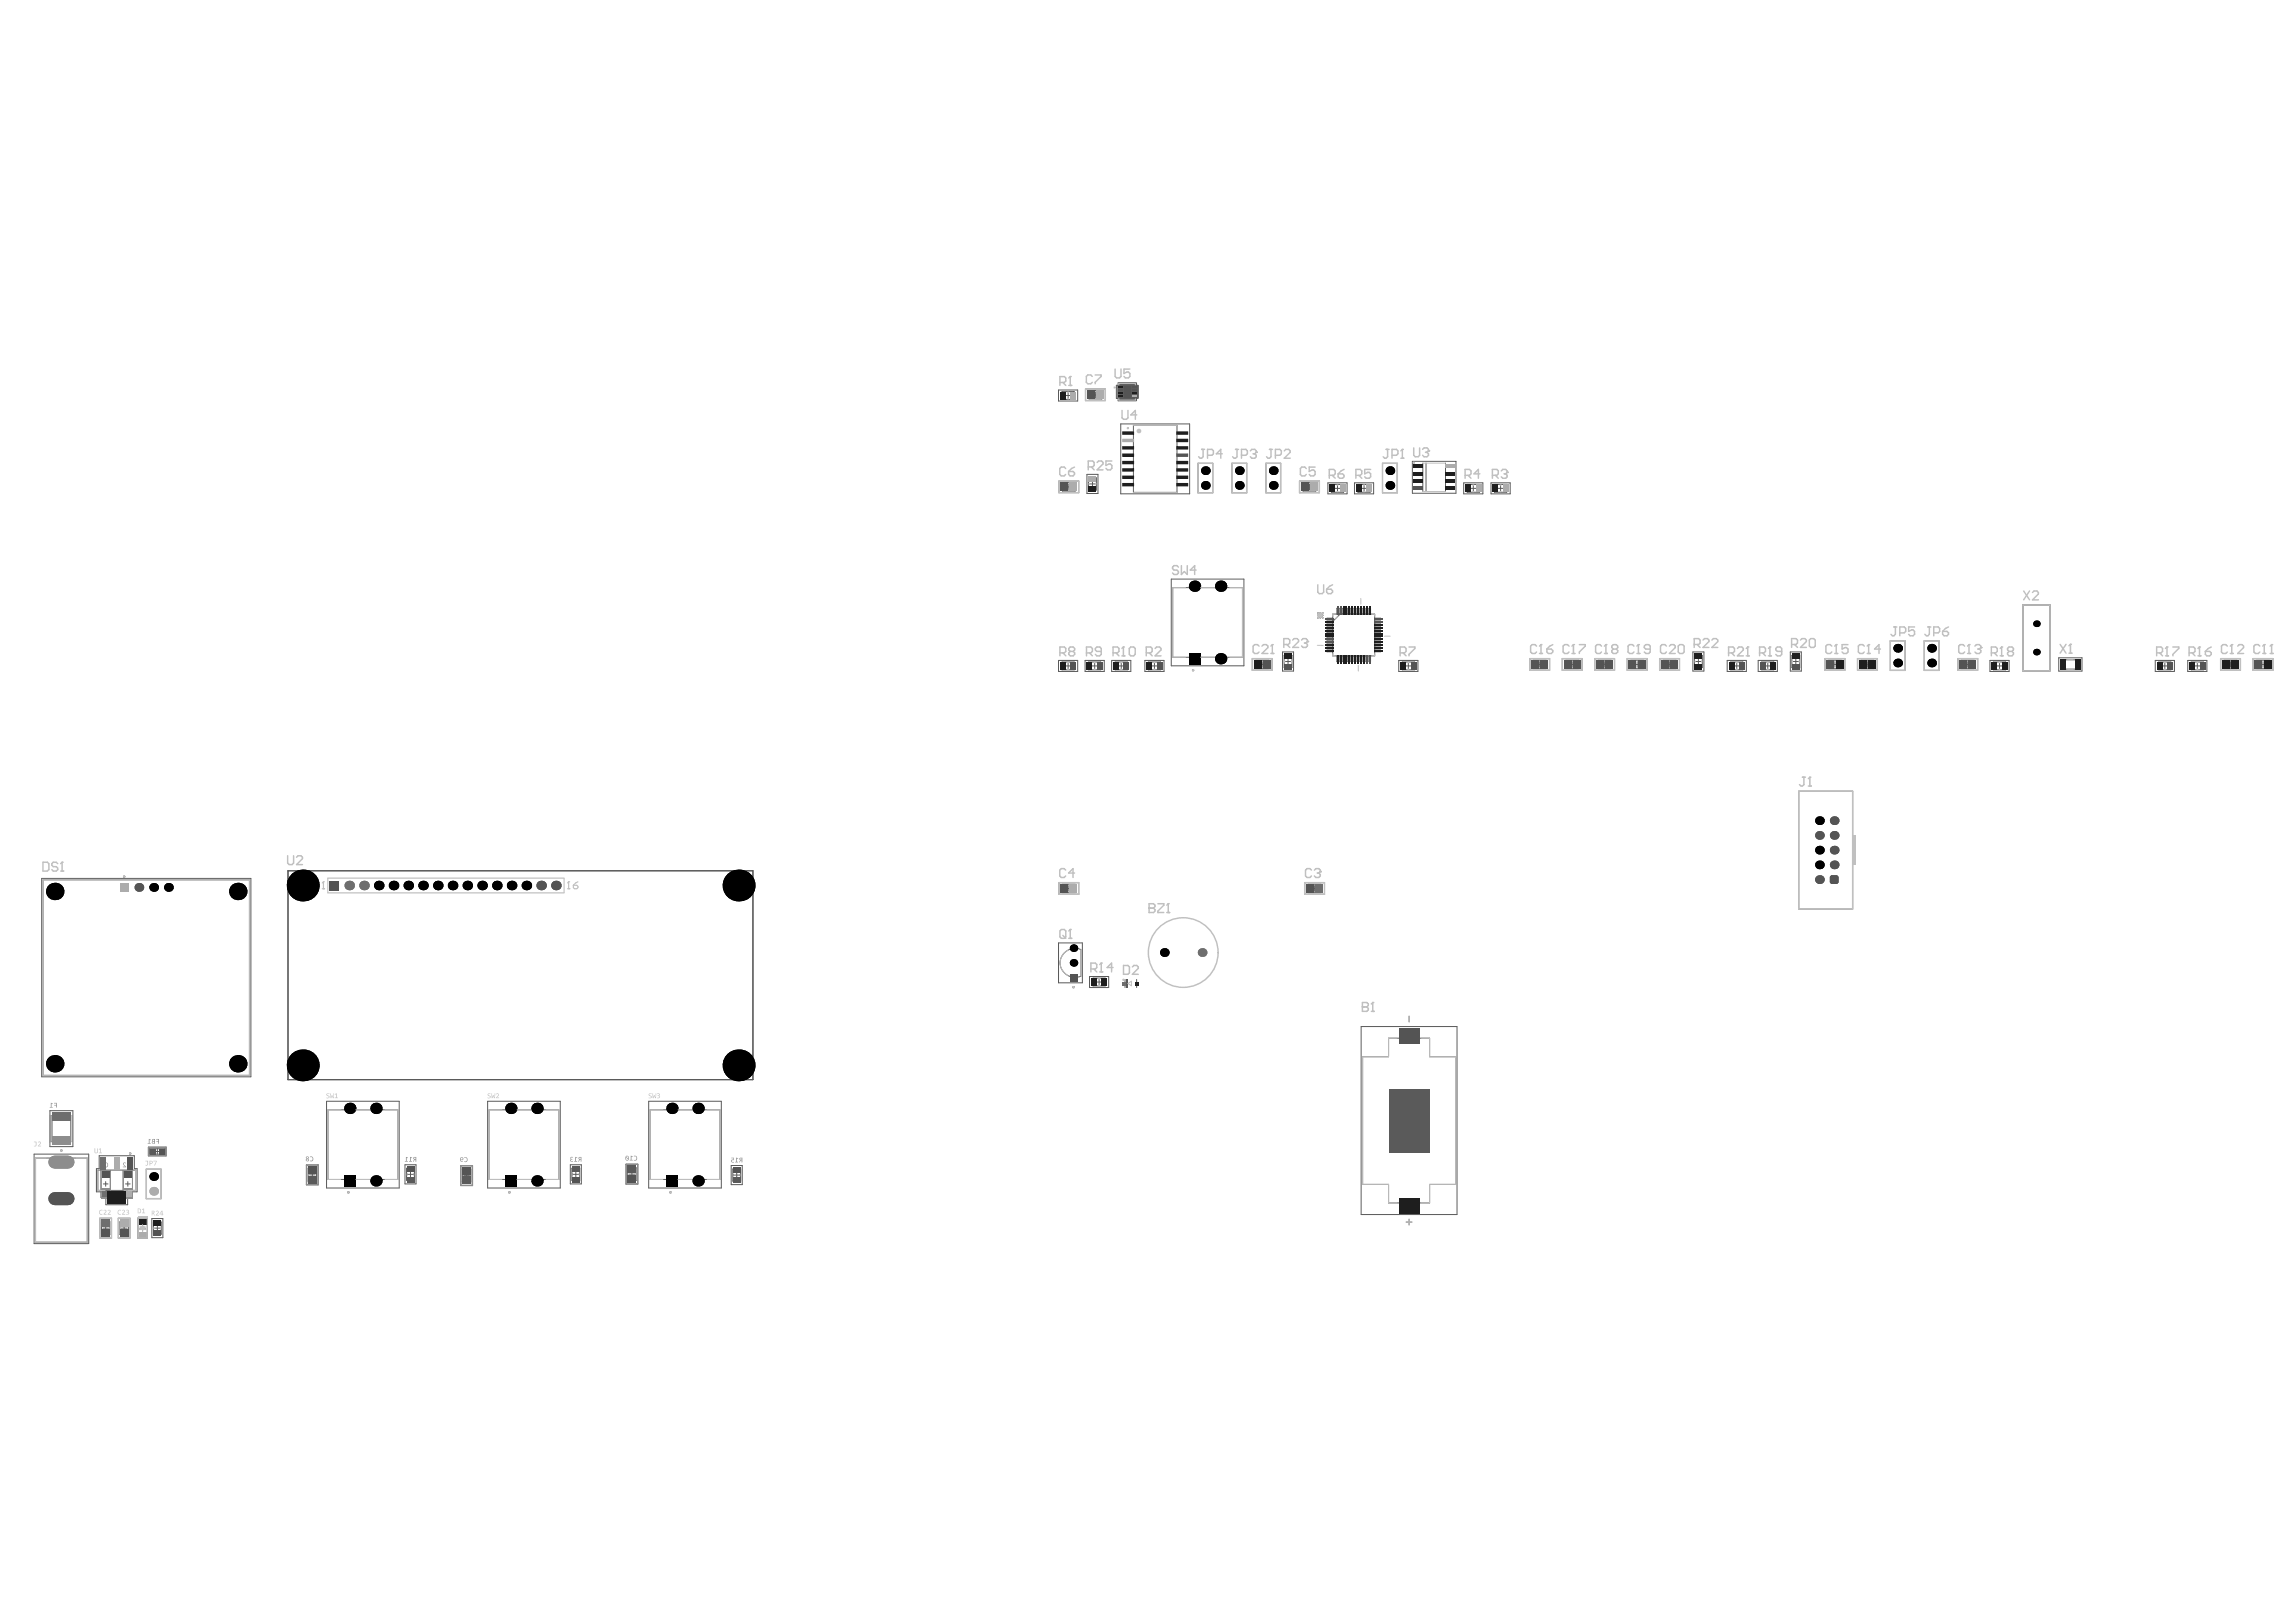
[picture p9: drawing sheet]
<svg xmlns="http://www.w3.org/2000/svg" width="297mm" height="210mm" viewBox="0 0 297 210" stroke-linecap="round" stroke-linejoin="round" font-family="sans-serif">
<path d="M144.8 49.5h2.3v.3h.2v1.7h-.2v.4h-2.3v-.4h-.3v-1.7h.3z" fill="#5a5a5a"/>
<g fill="none" stroke="#5a5a5a" stroke-width=".13">
<path d="M144.7 49.5h2.3v.4h.2v1.7h-.2v.3h-2.3v-.3h-.3v-1.7h.3zM145 54.9h8.9v9h-8.9zM182.7 59.7h5.7v4.1h-5.7zM151.5 74.9h9.4v11.3h-9.4zM266.3 85.1h3.1v1.8h-3.1zM5.4 113.7h27.1v25.7h-27.1zM136.9 122h3.1v5.2h-3.1zM176.1 132.8h12.4v24.4h-12.4zM4.4 149.4h7.1v11.5h-7.1zM6.5 143.7h2.9v4.7h-2.9zM12.8 149.6h4.6v1.6h.3v3h-1.2v1.7h-2.8v-1.7h-1.2v-3h.3zM13.4 153.2h.6"/>
<path d="M13.7 152.9v.6M16.2 153.2h.6M16.5 152.9v.6M18.1 158.9h.7M18.4 158.6v.7M42.2 142.5h9.4v11.2h-9.4zM63.1 142.5h9.4v11.2h-9.4zM83.9 142.5h9.4v11.2h-9.4z"/>
</g>
<path d="M37.3 112.7h60.1v27h-60.1z" fill="none" stroke="#5a5a5a" stroke-width=".15"/>
<g fill="#5a5a5a">
<path d="M187 60.2h.9v.3h-.9z"/>
<path d="M187 61.1h.9v.4h-.9z"/>
<path d="M187 62.1h.9v.3h-.9z"/>
<path d="M187 63h.9v.4h-.9z"/>
<path d="M183.2 63h.8v.4h-.8z"/>
<path d="M183.2 62.1h.8v.3h-.8z"/>
<path d="M183.2 61.1h.8v.4h-.8z"/>
<path d="M183.2 60.2h.8v.3h-.8z"/>
<path d="M179.7 140.9h5.2v8.2h-5.2z"/>
<path d="M145.8 126.7h.1v1.1h-.1z"/>
</g>
<g fill="none" stroke="#5a5a5a" stroke-width=".13">
<path d="M136.9 50.5h2.5v1.4h-2.5zM137.4 50.7h1.6v1h-1.6zM137.8 51.2h.8M138.2 50.8v.8M140.4 50.3h2.6v1.5h-2.6zM140.9 50.5h1.6v1.1h-1.6zM141.3 51.1h.8M141.7 50.7v.8M144.8 49.7h2v2h-2zM145.6 49.7l.1 .2 .1 .1 .2-.1 .1-.2M146.6 55h5.7v8.7h-5.7zM155 60h1.9v3.8h-1.9z"/>
<path d="M159.4 60h1.9v3.8h-1.9zM163.8 60h1.9v3.8h-1.9zM178.9 60h1.9v3.8h-1.9zM184.1 59.9v3.7M184.5 59.9v3.7M187 59.9v3.7M137 62.3h2.6v1.5h-2.6zM137.5 62.5h1.6v1.1h-1.6zM137.9 63h.8M138.3 62.6v.8M140.6 61.4h1.4v2.5h-1.4zM140.8 61.8h1v1.6h-1z"/>
<path d="M141 62.6h.7M141.3 62.3v.7M151.7 76h9v9.1h-9zM168.1 62.3h2.6v1.5h-2.6zM168.6 62.5h1.6v1.1h-1.6zM169 63h.8M169.4 62.6v.8M171.8 62.5h2.5v1.4h-2.5zM172.2 62.7h1.6v1h-1.6zM172.4 79.5h5.4v5.4h-5.4zM172.4 80h-.7v.2h.7M172.7 63.2h.7"/>
<path d="M173 79.5v-.8h.2v.8M173 62.8v.8M173.3 79.5v-.8h.2v.8M173.4 79.5l-1 .9M173.7 79.5v-.8h.2v.8M174.1 79.5v-.8h.2v.8M174.5 79.5v-.8h.2v.8M174.8 79.5v-.8h.2v.8M175.2 79.5v-.8h.2v.8M175.2 62.5h2.5v1.4h-2.5zM175.6 79.5v-.8h.2v.8M175.7 62.7h1.6v1h-1.6z"/>
<path d="M176 79.5v-.8h.2v.8M176.1 63.2h.7M176.4 79.5v-.8h.1v.8M176.5 62.8v.8M176.7 79.5v-.8h.2v.8M177.1 79.5v-.8h.2v.8M177.8 80h.8v.2h-.8M189.4 62.5h2.4v1.4h-2.4zM189.8 62.7h1.6v1h-1.6zM190.2 63.2h.8M190.6 62.8v.8M192.9 62.5h2.5v1.4h-2.5z"/>
<path d="M193.3 62.7h1.6v1h-1.6zM193.8 63.2h.7M194.1 62.8v.8M136.9 85.5h2.5v1.4h-2.5zM137.4 85.7h1.6v1h-1.6zM137.8 86.2h.8M138.2 85.8v.8M140.4 85.5h2.5v1.4h-2.5zM140.8 85.7h1.6v1h-1.6zM141.2 86.2h.8M141.6 85.8v.8M143.8 85.5h2.5v1.4h-2.5z"/>
<path d="M144.3 85.7h1.5v1h-1.5zM144.7 86.2h.7M145.1 85.8v.8M148.1 85.5h2.5v1.4h-2.5zM148.6 85.7h1.5v1h-1.5zM149 86.2h.7M149.4 85.8v.8M162 85.2h2.6v1.5h-2.6zM162.5 85.4h1.6v1.1h-1.6zM162.9 86h.8M163.3 85.6v.8M165.9 84.4h1.5v2.4h-1.5z"/>
<path d="M166.1 84.8h1v1.6h-1zM166.3 85.6h.7M166.6 85.2v.8M172.4 80.4h-.7v.2h.7M172.4 80.8h-.7v.2h.7M172.4 81.1h-.7v.2h.7M172.4 81.5h-.7v.2h.7M172.4 81.9h-.7v.2h.7M172.4 82.3h-.7v.2h.7M172.4 82.6h-.7v.2h.7M172.4 83h-.7v.2h.7M172.4 83.4h-.7v.2h.7"/>
<path d="M172.4 83.8h-.7v.2h.7M172.4 84.1h-.7v.2h.7M173 84.9v.7h.2v-.7M173.3 84.9v.7h.2v-.7M173.7 84.9v.7h.2v-.7M174.1 84.9v.7h.2v-.7M174.5 84.9v.7h.2v-.7M174.8 84.9v.7h.2v-.7M175.2 84.9v.7h.2v-.7M175.6 84.9v.7h.2v-.7M176 84.9v.7h.2v-.7M176.4 84.9v.7h.1v-.7"/>
<path d="M176.7 84.9v.7h.2v-.7M177.1 84.9v.7h.2v-.7M177.8 80.4h.8v.2h-.8M177.8 80.8h.8v.2h-.8M177.8 81.1h.8v.2h-.8M177.8 81.5h.8v.2h-.8M177.8 81.9h.8v.2h-.8M177.8 82.3h.8v.2h-.8M177.8 82.6h.8v.2h-.8M177.8 83h.8v.2h-.8M177.8 83.4h.8v.2h-.8M177.8 83.8h.8v.2h-.8"/>
<path d="M177.8 84.1h.8v.2h-.8M181 85.5h2.4v1.4h-2.4zM181.4 85.7h1.6v1h-1.6zM181.8 86.2h.8M182.2 85.8v.8M197.9 85.2h2.6v1.5h-2.6zM198.4 85.4h1.6v1.1h-1.6zM198.8 86h.8M199.2 85.6v.8M202.1 85.2h2.6v1.5h-2.6zM202.6 85.4h1.6v1.1h-1.6zM203 86h.8"/>
<path d="M203.4 85.6v.8M206.3 85.2h2.6v1.5h-2.6zM206.8 85.4h1.6v1.1h-1.6zM207.2 86h.8M207.6 85.6v.8M210.5 85.2h2.6v1.5h-2.6zM211 85.4h1.6v1.1h-1.6zM211.4 86h.8M211.8 85.6v.8M214.7 85.2h2.6v1.5h-2.6zM215.2 85.4h1.6v1.1h-1.6zM215.6 86h.8"/>
<path d="M216 85.6v.8M219 84.4h1.4v2.4h-1.4zM219.2 84.8h1v1.6h-1zM219.3 85.6h.8M219.7 85.2v.8M223.4 85.5h2.5v1.4h-2.5zM223.9 85.7h1.6v1h-1.6zM224.3 86.2h.8M224.7 85.8v.8M227.5 85.5h2.4v1.4h-2.4zM227.9 85.7h1.6v1h-1.6zM228.3 86.2h.8"/>
<path d="M228.7 85.8v.8M231.6 84.4h1.4v2.4h-1.4zM231.8 84.8h1v1.6h-1zM232 85.6h.7M232.3 85.2v.8M236.1 85.2h2.6v1.5h-2.6zM236.6 85.4h1.6v1.1h-1.6zM237 86h.8M237.4 85.6v.8M240.3 85.2h2.6v1.5h-2.6zM240.8 85.4h1.6v1.1h-1.6zM241.2 86h.8"/>
<path d="M241.6 85.6v.8M244.6 82.9h1.9v3.9h-1.9zM248.9 82.9h2v3.9h-2zM253.3 85.2h2.6v1.5h-2.6zM253.7 85.4h1.7v1.1h-1.7zM254.2 86h.8M254.6 85.6v.8M257.4 85.5h2.5v1.4h-2.5zM257.9 85.7h1.6v1h-1.6zM258.3 86.2h.8M258.7 85.8v.8M266.6 85.4h2.5v1.2h-2.5z"/>
<path d="M278.8 85.5h2.5v1.4h-2.5zM279.3 85.7h1.6v1h-1.6zM279.7 86.2h.7M280.1 85.8v.8M283 85.5h2.5v1.4h-2.5zM283.5 85.7h1.6v1h-1.6zM283.9 86.2h.7M284.3 85.8v.8M287.3 85.2h2.5v1.5h-2.5zM287.7 85.4h1.7v1.1h-1.7zM288.2 86h.7M288.6 85.6v.8"/>
<path d="M291.5 85.2h2.5v1.5h-2.5zM291.9 85.4h1.7v1.1h-1.7zM292.4 86h.7M292.8 85.6v.8M5.6 113.9h26.7v25.3h-26.7zM137 114.2h2.6v1.5h-2.6zM137.5 114.4h1.6v1.1h-1.6zM137.9 115h.8M138.3 114.6v.8M168.8 114.2h2.6v1.5h-2.6zM169.2 114.4h1.7v1.1h-1.7zM169.7 115h.7"/>
<path d="M170.1 114.6v.8M232.7 102.4h7v15.2h-7zM137.1 124.6a1.96 1.96 0 0 0 2.7 1.7M139.8 122.9a1.96 1.96 0 0 0-2.7 1.7M139.8 122.9v3.4M141 126.4h2.4v1.4h-2.4zM141.4 126.6h1.6v1h-1.6zM141.8 127.1h.8M142.2 126.7v.8M145.5 126.7v1.1M147.1 126.7v1.1M176.3 136.8h3.3v-2.5h5.4v2.5h3.3v16.5h-3.3v2.4h-5.4v-2.4h-3.3z"/>
<path d="M182.3 131.5v.7M4.6 149.9h6.7v10.8h-6.7zM6.7 144.4h2.5v3.4h-2.5zM12.7 151.4h4.8v2.6h-4.8zM12.9 157.7h1.5v2.5h-1.5zM13.1 151.5h1.2v3.4h-1.2zM13.1 158.1h1.1v1.7h-1.1zM13.3 158.9h.7M13.7 158.6v.7M15.3 157.7h1.5v2.5h-1.5zM15.5 158.1h1.1v1.7h-1.1zM15.7 158.9h.7"/>
<path d="M15.9 151.5h1.2v3.4h-1.2zM16.1 158.6v.7M17.8 157.6h1.2v2.6h-1.2zM18.9 151.3h1.9v3.8h-1.9zM19.2 148.5h2.3v1.1h-2.3zM19.3 148.7h2.1v.7h-2.1zM19.6 157.7h1.5v2.5h-1.5zM19.8 158.1h1.1v1.6h-1.1zM20 158.9h.7M20 149h.7M20.4 148.7v.7M20.4 158.6v.7"/>
<path d="M39.7 150.8h1.5v2.5h-1.5zM39.9 151.2h1.1v1.7h-1.1zM40 152h.8M40.4 151.7v.7M42.4 143.6h9.1v9h-9.1zM52.4 150.7h1.4v2.5h-1.4zM52.6 151.2h1v1.6h-1zM52.7 152h.8M53.1 151.6v.7M59.6 150.9h1.5v2.5h-1.5zM59.8 151.3h1.1v1.7h-1.1zM60 152.1h.7"/>
<path d="M60.4 151.8v.7M63.3 143.6h9v9h-9zM73.8 150.7h1.4v2.5h-1.4zM74 151.2h1v1.6h-1zM74.1 152h.8M74.5 151.6v.7M81 150.7h1.5v2.5h-1.5zM81.2 151.1h1.1v1.7h-1.1zM81.4 151.9h.7M81.8 151.6v.7M84.1 143.6h9v9h-9zM94.6 150.8h1.4v2.5h-1.4z"/>
<path d="M94.8 151.3h1v1.6h-1zM94.9 152.1h.8M95.3 151.7v.7M181.9 158.2h.8M182.3 157.8v.7"/>
<circle cx="145.2" cy="50.1" r=".06"/>
</g>
<path d="M261.7 78.3h3.5v8.5h-3.5z" fill="none" stroke="#5a5a5a" stroke-width=".19"/>
<g fill="none" stroke="#5a5a5a" stroke-width=".15">
<path d="M37.3 112.7h60.1v27h-60.1z"/>
<circle cx="154.3" cy="86.7" r=".08"/>
<circle cx="16.1" cy="113.4" r=".08"/>
<circle cx="138.9" cy="127.8" r=".08"/>
<circle cx="7.9" cy="148.9" r=".08"/>
<circle cx="16.8" cy="149.3" r=".08"/>
<circle cx="45.1" cy="154.3" r=".08"/>
<circle cx="65.9" cy="154.3" r=".08"/>
<circle cx="86.7" cy="154.3" r=".08"/>
</g>
<path d="M170.5 79.3l.6 .7M170.5 79.6h.6M170.8 79.3v.7M171.1 79.3l-.6 .7" fill="none" stroke="#5a5a5a" stroke-width=".2"/>
<path d="M52.7 151.9v.1M53.5 151.9v.1M74.1 151.9v.1M74.9 151.9v.1M94.9 152v.1M95.7 152v.1" fill="none" stroke="#8c8c8c" stroke-width=".15"/>
<path d="M19.2 148.5h2.3v1h-2.3zM39.7 150.8h1.5v2.5h-1.5zM59.6 150.9h1.5v2.5h-1.5zM81 150.7h1.5v2.5h-1.5z" fill="none" stroke="#8c8c8c" stroke-width=".19"/>
<path d="M6.5 144.4v3.4M9.4 144.4v3.4M13.1 151.5h1.2v3.4h-1.2zM15.9 151.5h1.2v3.4h-1.2z" fill="none" stroke="#8c8c8c" stroke-width=".13"/>
<g fill="#8c8c8c">
<path d="M13.1 154.9h1.2v.3h-1.2z" fill-rule="evenodd"/>
<path d="M13.1 153.7h1.2v.2h-1.2z" fill-rule="evenodd"/>
<path d="M15.9 154.9h1.2v.3h-1.2z" fill-rule="evenodd"/>
<path d="M15.9 153.7h1.2v.2h-1.2z" fill-rule="evenodd"/>
</g>
<g fill="#8c8c8c">
<path d="M95.2 149.8l.3 .1v.1l-.2-.1v.5h.2h-.4h.1z"/>
<path d="M94.6 149.8h.3v.3h-.1a.14 .14 0 0 0-.1 .2 .14 .14 0 0 0 .2 .1h-.1l-.2-.1v-.2h.3v-.2h-.3z"/>
<path d="M74.4 149.7l.3 .1v.1l-.2-.1v.5h.2h-.4h.1z"/>
<path d="M73.8 149.8l.3-.1-.2 .1v.2h.2h-.1a.14 .14 0 0 0-.1 .2 .14 .14 0 0 0 .2 .1v.1h-.2l-.1-.1v-.2l.1-.1-.1-.1z"/>
<path d="M53.1 149.7l.2 .1v.1l-.2-.1v.5h.2h-.4h.2z"/>
<path d="M52.5 149.7l.3 .1v.1l-.2-.1v.5h.2h-.4h.1z"/>
<path d="M20.2 147.4h.4v.6h-.1v-.3h-.3h.3v-.2h-.3z"/>
<path d="M19.2 147.4l.3 .1v.1l-.2-.1v.4h.2v.1h-.4v-.1h.1z"/>
<path d="M7 142.7h.4v.6h-.1v-.2h-.3v-.1h.3v-.2h-.3z"/>
<path d="M6.6 142.7l.2 .1v.1l-.1-.1v.5h.1h-.4h.2z"/>
<path d="M82 149.6h.2l.2 .1v.3l-.1 .2h-.3v-.1h.3v-.2v-.2h-.3z"/>
<path d="M81.6 149.6l.3 .1h-.1h-.1v.4h.1v.1h-.3v-.1h.1z"/>
<path d="M60.1 149.8h.2l.2 .1v.3l-.2 .2h-.2v-.1h.2l.1-.2-.1-.2h-.2z"/>
<path d="M40.1 149.7h.3l.1 .1v.3l-.1 .2h-.3v-.1h.3v-.2v-.2h-.3z"/>
<path d="M16.4 150.5l.3-.1 .2 .2v.3l-.2 .2-.3-.1h.3l.1-.2-.1-.2-.3-.1z"/>
<path d="M16 150.5l.1-.1 .2 .1-.3 .1 .3 .5h-.4v-.1h.3l-.3-.3z"/>
<path d="M13.6 150.5l.2-.1 .2 .2v.3l-.2 .2-.2-.1h.2l.1-.2v-.2l-.3-.1z"/>
<path d="M13.2 150.4l.2 .1v.1l-.1-.1v.5h.1v.1h-.4v-.1h.2z"/>
<path d="M95.8 149.9h.1v.2h-.1zM95.7 149.9v.1l.1 .1-.2 .3h.1l.2-.2v.2h.1v-.6z"/>
<path d="M75 149.8h.1v.2h-.1zM74.9 149.8l-.1 .2h.2l-.2 .3h.1l.1-.2h.1v.2h.1v-.6z"/>
<path d="M53.6 149.8h.2v.2h-.2zM53.5 149.8v.2h.1l-.2 .3h.1l.2-.2h.1v.2h.1v-.6z"/>
<path d="M19.7 147.5h.3v.2l-.2-.1zM19.7 147.8l.3-.1v.2h-.2zM19.7 147.5v.1l.1 .1-.1 .1v.1l.1 .1h.3v-.6z"/>
<path d="M81 149.7h.2l.1 .2zM81 149.8l.3 .2-.1 .1h-.2zM81 149.6l-.1 .4 .1 .2h.2l.2-.2v-.3l-.3-.2z"/>
<path d="M59.6 150a.15 .15 0 0 1 .3 0 .15 .15 0 0 1-.3 0zM59.6 149.8l-.1 .4 .2 .2h.2l-.3-.2 .3-.1v-.3l-.1-.1z"/>
<path d="M39.7 149.8a.1 .1 0 0 1 .2 0 .1 .1 0 0 1-.2 0zM39.7 150.1a.12 .12 0 0 1 .2 0 .12 .12 0 0 1-.2 0zM39.6 149.7l.1 .3h-.1v.2l.1 .1h.2l.1-.2-.1-.1v-.1v-.2l-.1-.1z"/>
</g>
<g fill="#000">
<circle cx="7.1" cy="115.4" r="1.13"/>
<circle cx="7.1" cy="137.7" r="1.13"/>
</g>
<path d="M7.1 155.1h1.7" fill="none" stroke="#545454" stroke-width="1.7"/>
<path d="M7.1 150.4h1.7" fill="none" stroke="#8b8b8b" stroke-width="1.7"/>
<path d="M15.5 114.3h1.1v1.1h-1.1z" fill-rule="evenodd" fill="#ababab"/>
<circle cx="18" cy="114.8" r=".57" fill="#545454"/>
<circle cx="19.9" cy="154.2" r=".56" fill="#ababab"/>
<g fill="#000">
<circle cx="19.9" cy="114.8" r=".57"/>
<circle cx="21.8" cy="114.8" r=".57"/>
<circle cx="30.8" cy="115.4" r="1.13"/>
<circle cx="39.2" cy="114.6" r="2.06"/>
<circle cx="30.8" cy="137.7" r="1.13"/>
<circle cx="39.2" cy="137.9" r="2.06"/>
<circle cx="19.9" cy="152.3" r=".56"/>
</g>
<path d="M42.7 114h1.2v1.2h-1.2z" fill-rule="evenodd" fill="#545454"/>
<circle cx="45.2" cy="114.6" r=".62" fill="#727272"/>
<path d="M44.5 152.1h1.5v1.5h-1.5z" fill-rule="evenodd" fill="#000"/>
<circle cx="45.3" cy="143.4" r=".73" fill="#000"/>
<circle cx="47.1" cy="114.6" r=".62" fill="#727272"/>
<g fill="#000">
<circle cx="49" cy="114.6" r=".62"/>
<circle cx="50.9" cy="114.6" r=".62"/>
<circle cx="52.8" cy="114.6" r=".62"/>
<circle cx="54.7" cy="114.6" r=".62"/>
<circle cx="56.6" cy="114.6" r=".62"/>
<circle cx="58.6" cy="114.6" r=".62"/>
<circle cx="60.5" cy="114.6" r=".62"/>
<circle cx="62.4" cy="114.6" r=".62"/>
<circle cx="64.3" cy="114.6" r=".62"/>
<circle cx="66.2" cy="114.6" r=".62"/>
<circle cx="68.1" cy="114.6" r=".62"/>
<circle cx="48.6" cy="152.8" r=".73"/>
<circle cx="48.6" cy="143.4" r=".73"/>
<circle cx="66.1" cy="143.4" r=".73"/>
<circle cx="69.5" cy="152.8" r=".73"/>
<circle cx="69.5" cy="143.4" r=".73"/>
</g>
<path d="M65.4 152.1h1.4v1.5h-1.4z" fill-rule="evenodd" fill="#000"/>
<g fill="#545454">
<circle cx="70" cy="114.6" r=".62"/>
<circle cx="71.9" cy="114.6" r=".62"/>
</g>
<g fill="#000">
<circle cx="95.6" cy="114.6" r="2.06"/>
<circle cx="95.6" cy="137.9" r="2.06"/>
<circle cx="138.9" cy="124.6" r=".49"/>
<circle cx="138.9" cy="122.7" r=".49"/>
<circle cx="86.9" cy="143.4" r=".73"/>
<circle cx="90.3" cy="152.8" r=".73"/>
<circle cx="90.3" cy="143.4" r=".73"/>
</g>
<path d="M86.2 152.1h1.5v1.5h-1.5z" fill-rule="evenodd" fill="#000"/>
<path d="M138.4 126h1v1h-1z" fill-rule="evenodd" fill="#545454"/>
<circle cx="150.6" cy="123.3" r=".56" fill="#000"/>
<circle cx="155.5" cy="123.3" r=".56" fill="#727272"/>
<g fill="#4f4f4f">
<path d="M236.8 113.4l.2-.1v.2h-.3z"/>
<path d="M236.7 114.1h.3v.3l-.2-.1z"/>
<path d="M237.6 114.1h.3l-.2 .3h-.1z"/>
<path d="M237.6 113.3l.2 .1 .1 .1h-.3z"/>
<circle cx="235.4" cy="113.8" r=".56"/>
</g>
<path d="M236.7 113.5l.3-.2h.6l.3 .2v.6l-.3 .3h-.6l-.3-.3z" fill-rule="evenodd" fill="#4f4f4f"/>
<circle cx="235.4" cy="111.9" r=".56" fill="#000"/>
<circle cx="237.3" cy="111.9" r=".56" fill="#545454"/>
<circle cx="235.4" cy="110" r=".56" fill="#000"/>
<g fill="#545454">
<circle cx="237.3" cy="110" r=".56"/>
<circle cx="235.4" cy="108.1" r=".56"/>
<circle cx="237.3" cy="108.1" r=".56"/>
</g>
<circle cx="235.4" cy="106.2" r=".56" fill="#000"/>
<circle cx="237.3" cy="106.2" r=".56" fill="#545454"/>
<g fill="#000">
<circle cx="154.5" cy="75.9" r=".73"/>
<circle cx="155.9" cy="62.8" r=".56"/>
<circle cx="155.9" cy="60.9" r=".56"/>
<circle cx="157.9" cy="75.9" r=".73"/>
<circle cx="160.3" cy="60.9" r=".56"/>
<circle cx="160.3" cy="62.8" r=".56"/>
<circle cx="164.7" cy="60.9" r=".56"/>
<circle cx="164.7" cy="62.8" r=".56"/>
<circle cx="179.8" cy="62.8" r=".56"/>
<circle cx="179.8" cy="60.9" r=".56"/>
<circle cx="157.9" cy="85.2" r=".73"/>
<circle cx="245.5" cy="83.9" r=".56"/>
<circle cx="245.5" cy="85.8" r=".56"/>
<circle cx="249.9" cy="83.9" r=".56"/>
<circle cx="249.9" cy="85.8" r=".56"/>
<circle cx="263.5" cy="80.7" r=".42"/>
<circle cx="263.5" cy="84.4" r=".42"/>
</g>
<path d="M153.8 84.5h1.5v1.5h-1.5z" fill-rule="evenodd" fill="#000"/>
<path d="M52.6 150.9h1v.8h-1z" fill-rule="evenodd" fill="#545454"/>
<path d="M52.6 152.3h1v.7h-1z" fill-rule="evenodd" fill="#5a5a5a"/>
<path d="M94.8 151h1v.8h-1z" fill-rule="evenodd" fill="#545454"/>
<path d="M94.8 152.4h1v.7h-1z" fill-rule="evenodd" fill="#5a5a5a"/>
<path d="M74 152.3h1v.7h-1z" fill-rule="evenodd" fill="#545454"/>
<g fill="#5a5a5a">
<path d="M74 150.9h1v.8h-1z" fill-rule="evenodd"/>
<path d="M39.9 152.2h1.1v.9h-1.1z" fill-rule="evenodd"/>
</g>
<path d="M39.9 150.9h1.1v1h-1.1z" fill-rule="evenodd" fill="#545454"/>
<path d="M59.8 152.2h1.1v1h-1.1z" fill-rule="evenodd" fill="#5a5a5a"/>
<path d="M59.8 151h1.1v1h-1.1z" fill-rule="evenodd" fill="#545454"/>
<path d="M81.2 150.9h1.1v.9h-1.1z" fill-rule="evenodd" fill="#5a5a5a"/>
<path d="M81.2 152.1h1.1v.9h-1.1z" fill-rule="evenodd" fill="#545454"/>
<path d="M19.4 148.7h.7v.7h-.7z" fill-rule="evenodd" fill="#5a5a5a"/>
<path d="M20.6 148.7h.7v.7h-.7z" fill-rule="evenodd" fill="#4f4f4f"/>
<path d="M13.2 154h1v.8h-1z" fill-rule="evenodd" fill="#727272"/>
<path d="M13.2 151.6h1v.8h-1z" fill-rule="evenodd" fill="#545454"/>
<path d="M16 154h1v.8h-1z" fill-rule="evenodd" fill="#ababab"/>
<path d="M6.7 147.1h2.4v1.1h-2.4z" fill-rule="evenodd" fill="#8b8b8b"/>
<path d="M6.7 143.9h2.4v1.1h-2.4z" fill-rule="evenodd" fill="#727272"/>
<path d="M16 151.6h1v.8h-1z" fill-rule="evenodd" fill="#545454"/>
<g fill="#000">
<circle cx="7.1" cy="115.4" r="1.13"/>
<circle cx="7.1" cy="137.7" r="1.13"/>
</g>
<path d="M7.1 155.1h1.7" fill="none" stroke="#545454" stroke-width="1.7"/>
<path d="M7.1 150.4h1.7" fill="none" stroke="#8b8b8b" stroke-width="1.7"/>
<path d="M15.5 114.3h1.1v1.1h-1.1z" fill-rule="evenodd" fill="#ababab"/>
<circle cx="18" cy="114.8" r=".57" fill="#545454"/>
<circle cx="19.9" cy="154.2" r=".56" fill="#ababab"/>
<g fill="#000">
<circle cx="19.9" cy="114.8" r=".57"/>
<circle cx="21.8" cy="114.8" r=".57"/>
<circle cx="30.8" cy="115.4" r="1.13"/>
<circle cx="39.2" cy="114.6" r="2.06"/>
<circle cx="30.8" cy="137.7" r="1.13"/>
<circle cx="39.2" cy="137.9" r="2.06"/>
<circle cx="19.9" cy="152.3" r=".56"/>
</g>
<path d="M42.7 114h1.2v1.2h-1.2z" fill-rule="evenodd" fill="#545454"/>
<circle cx="45.2" cy="114.6" r=".62" fill="#727272"/>
<path d="M44.5 152.1h1.5v1.5h-1.5z" fill-rule="evenodd" fill="#000"/>
<circle cx="45.3" cy="143.4" r=".73" fill="#000"/>
<circle cx="47.1" cy="114.6" r=".62" fill="#727272"/>
<g fill="#000">
<circle cx="49" cy="114.6" r=".62"/>
<circle cx="50.9" cy="114.6" r=".62"/>
<circle cx="52.8" cy="114.6" r=".62"/>
<circle cx="54.7" cy="114.6" r=".62"/>
<circle cx="56.6" cy="114.6" r=".62"/>
<circle cx="58.6" cy="114.6" r=".62"/>
<circle cx="60.5" cy="114.6" r=".62"/>
<circle cx="62.4" cy="114.6" r=".62"/>
<circle cx="64.3" cy="114.6" r=".62"/>
<circle cx="66.2" cy="114.6" r=".62"/>
<circle cx="68.1" cy="114.6" r=".62"/>
<circle cx="48.6" cy="152.8" r=".73"/>
<circle cx="48.6" cy="143.4" r=".73"/>
<circle cx="66.1" cy="143.4" r=".73"/>
<circle cx="69.5" cy="152.8" r=".73"/>
<circle cx="69.5" cy="143.4" r=".73"/>
</g>
<path d="M65.4 152.1h1.4v1.5h-1.4z" fill-rule="evenodd" fill="#000"/>
<g fill="#545454">
<circle cx="70" cy="114.6" r=".62"/>
<circle cx="71.9" cy="114.6" r=".62"/>
</g>
<g fill="#000">
<circle cx="95.6" cy="114.6" r="2.06"/>
<circle cx="95.6" cy="137.9" r="2.06"/>
<circle cx="138.9" cy="124.6" r=".49"/>
<circle cx="138.9" cy="122.7" r=".49"/>
<circle cx="86.9" cy="143.4" r=".73"/>
<circle cx="90.3" cy="152.8" r=".73"/>
<circle cx="90.3" cy="143.4" r=".73"/>
</g>
<path d="M86.2 152.1h1.5v1.5h-1.5z" fill-rule="evenodd" fill="#000"/>
<path d="M138.4 126h1v1h-1z" fill-rule="evenodd" fill="#545454"/>
<circle cx="150.6" cy="123.3" r=".56" fill="#000"/>
<circle cx="155.5" cy="123.3" r=".56" fill="#727272"/>
<g fill="#4f4f4f">
<path d="M236.8 113.4l.2-.1v.2h-.3z"/>
<path d="M236.7 114.1h.3v.3l-.2-.1z"/>
<path d="M237.6 114.1h.3l-.2 .3h-.1z"/>
<path d="M237.6 113.3l.2 .1 .1 .1h-.3z"/>
<circle cx="235.4" cy="113.8" r=".56"/>
</g>
<path d="M236.7 113.5l.3-.2h.6l.3 .2v.6l-.3 .3h-.6l-.3-.3z" fill-rule="evenodd" fill="#4f4f4f"/>
<circle cx="235.4" cy="111.9" r=".56" fill="#000"/>
<circle cx="237.3" cy="111.9" r=".56" fill="#545454"/>
<circle cx="235.4" cy="110" r=".56" fill="#000"/>
<g fill="#545454">
<circle cx="237.3" cy="110" r=".56"/>
<circle cx="235.4" cy="108.1" r=".56"/>
<circle cx="237.3" cy="108.1" r=".56"/>
</g>
<circle cx="235.4" cy="106.2" r=".56" fill="#000"/>
<circle cx="237.3" cy="106.2" r=".56" fill="#545454"/>
<g fill="#000">
<circle cx="154.5" cy="75.9" r=".73"/>
<circle cx="155.9" cy="62.8" r=".56"/>
<circle cx="155.9" cy="60.9" r=".56"/>
<circle cx="157.9" cy="75.9" r=".73"/>
<circle cx="160.3" cy="60.9" r=".56"/>
<circle cx="160.3" cy="62.8" r=".56"/>
<circle cx="164.7" cy="60.9" r=".56"/>
<circle cx="164.7" cy="62.8" r=".56"/>
<circle cx="179.8" cy="62.8" r=".56"/>
<circle cx="179.8" cy="60.9" r=".56"/>
<circle cx="157.9" cy="85.2" r=".73"/>
<circle cx="245.5" cy="83.9" r=".56"/>
<circle cx="245.5" cy="85.8" r=".56"/>
<circle cx="249.9" cy="83.9" r=".56"/>
<circle cx="249.9" cy="85.8" r=".56"/>
<circle cx="263.5" cy="80.7" r=".42"/>
<circle cx="263.5" cy="84.4" r=".42"/>
</g>
<path d="M153.8 84.5h1.5v1.5h-1.5z" fill-rule="evenodd" fill="#000"/>
<path d="M13.9 154.1h2.4v1.6h-2.4z" fill-rule="evenodd" fill="#1e1e1e"/>
<path d="M13 149.8h.7v1.6h-.7z" fill-rule="evenodd" fill="#727272"/>
<path d="M14.7 149.8h.8v1.6h-.8z" fill-rule="evenodd" fill="#ababab"/>
<path d="M16.5 149.8h.7v1.6h-.7z" fill-rule="evenodd" fill="#545454"/>
<path d="M13.1 157.8h1.1v1h-1.1z" fill-rule="evenodd" fill="#727272"/>
<path d="M13.1 159h1.1v1h-1.1z" fill-rule="evenodd" fill="#545454"/>
<g fill="#ababab">
<path d="M146.5 51.2h.5v.2h-.5z" fill-rule="evenodd"/>
<path d="M145.2 56.8h1.5v.4h-1.5z" fill-rule="evenodd"/>
<path d="M187 60.1h1.2v.5h-1.2z" fill-rule="evenodd"/>
<path d="M140.8 61.6h1v.7h-1z" fill-rule="evenodd"/>
<path d="M173.3 62.7h.8v1h-.8z" fill-rule="evenodd"/>
<path d="M176.8 62.7h.7v1h-.7z" fill-rule="evenodd"/>
<path d="M190.9 62.7h.8v1h-.8z" fill-rule="evenodd"/>
<path d="M194.4 62.7h.8v1h-.8z" fill-rule="evenodd"/>
<path d="M138.5 50.7h.7v1h-.7z" fill-rule="evenodd"/>
<path d="M18 159.4h.9v.7h-.9z" fill-rule="evenodd"/>
<path d="M15.5 157.8h1.1v1h-1.1z" fill-rule="evenodd"/>
<path d="M141.8 50.5h1v1.1h-1z" fill-rule="evenodd"/>
<path d="M138.4 62.5h1v1.1h-1z" fill-rule="evenodd"/>
<path d="M169.5 62.5h1v1.1h-1z" fill-rule="evenodd"/>
<path d="M138.4 114.4h1v1.1h-1z" fill-rule="evenodd"/>
</g>
<g fill="#545454">
<path d="M145.4 50h.9v1.4h-.9z" fill-rule="evenodd"/>
<path d="M146.5 50h.5v.2h-.5z" fill-rule="evenodd"/>
<path d="M146.5 50.4h.5v.2h-.5z" fill-rule="evenodd"/>
</g>
<g fill="#1e1e1e">
<path d="M146.5 50.8h.5v.2h-.5z" fill-rule="evenodd"/>
<path d="M144.6 51.2h.6v.2h-.6z" fill-rule="evenodd"/>
<path d="M144.6 50.8h.6v.2h-.6z" fill-rule="evenodd"/>
</g>
<path d="M144.6 50.4h.6v.2h-.6z" fill-rule="evenodd" fill="#545454"/>
<path d="M144.6 50h.6v.2h-.6z" fill-rule="evenodd" fill="#1e1e1e"/>
<path d="M140.6 50.5h1v1.1h-1z" fill-rule="evenodd" fill="#545454"/>
<g fill="#1e1e1e">
<path d="M137.1 50.7h.8v1h-.8z" fill-rule="evenodd"/>
<path d="M193.1 62.7h.7v1h-.7z" fill-rule="evenodd"/>
<path d="M189.6 62.7h.7v1h-.7z" fill-rule="evenodd"/>
<path d="M187 63h1.2v.4h-1.2z" fill-rule="evenodd"/>
<path d="M187 62h1.2v.5h-1.2z" fill-rule="evenodd"/>
</g>
<path d="M182.9 63h1.2v.4h-1.2z" fill-rule="evenodd" fill="#545454"/>
<g fill="#1e1e1e">
<path d="M182.9 62h1.2v.5h-1.2z" fill-rule="evenodd"/>
<path d="M182.9 60.1h1.2v.5h-1.2z" fill-rule="evenodd"/>
<path d="M187 61.1h1.2v.4h-1.2z" fill-rule="evenodd"/>
<path d="M182.9 61.1h1.2v.4h-1.2z" fill-rule="evenodd"/>
<path d="M175.4 62.7h.8v1h-.8z" fill-rule="evenodd"/>
<path d="M172 62.7h.7v1h-.7z" fill-rule="evenodd"/>
</g>
<path d="M168.3 62.5h1v1.1h-1z" fill-rule="evenodd" fill="#545454"/>
<g fill="#1e1e1e">
<path d="M145.2 55.9l1.5-.1v.4l-1.5 .1z" fill-rule="evenodd"/>
<path d="M145.2 57.8l1.5-.1v.4l-1.5 .1z" fill-rule="evenodd"/>
<path d="M145.2 58.7h1.5v.4h-1.5z" fill-rule="evenodd"/>
<path d="M145.2 59.7l1.5-.1v.4l-1.5 .1z" fill-rule="evenodd"/>
<path d="M145.2 60.6h1.5v.4h-1.5z" fill-rule="evenodd"/>
<path d="M145.2 61.6l1.5-.1v.4l-1.5 .1z" fill-rule="evenodd"/>
<path d="M145.2 62.6l1.5-.1v.4h-1.5z" fill-rule="evenodd"/>
<path d="M152.2 62.6l1.5-.1v.4h-1.5z" fill-rule="evenodd"/>
<path d="M152.2 61.6l1.5-.1v.4l-1.5 .1z" fill-rule="evenodd"/>
<path d="M152.2 60.6h1.5v.4h-1.5z" fill-rule="evenodd"/>
<path d="M152.2 59.7l1.5-.1v.4l-1.5 .1z" fill-rule="evenodd"/>
</g>
<g fill="#1e1e1e">
<path d="M146.7 55.8v.1z"/>
<path d="M145.2 56.2v.1z"/>
<path d="M146.7 57.7v.1z"/>
<path d="M145.2 58.1v.1z"/>
<path d="M146.7 59.6v.1z"/>
<path d="M145.2 60v.1z"/>
<path d="M146.7 61.5v.1z"/>
<path d="M145.2 61.9v.1z"/>
<path d="M146.7 62.5v.1z"/>
<path d="M153.7 62.5v.1z"/>
<path d="M153.7 61.5v.1z"/>
<path d="M152.2 61.9v.1z"/>
<path d="M153.7 59.6v.1z"/>
<path d="M152.2 60v.1z"/>
</g>
<path d="M152.2 58.7h1.5v.4h-1.5z" fill-rule="evenodd" fill="#545454"/>
<g fill="#1e1e1e">
<path d="M152.2 57.8l1.5-.1v.4l-1.5 .1z" fill-rule="evenodd"/>
<path d="M152.2 56.8h1.5v.4h-1.5z" fill-rule="evenodd"/>
<path d="M152.2 55.9l1.5-.1v.4l-1.5 .1z" fill-rule="evenodd"/>
<path d="M140.8 62.9h1v.8h-1z" fill-rule="evenodd"/>
</g>
<g fill="#1e1e1e">
<path d="M153.7 57.7v.1z"/>
<path d="M152.2 58.1v.1z"/>
<path d="M153.7 55.8v.1z"/>
<path d="M152.2 56.2v.1z"/>
</g>
<path d="M137.2 62.5h1v1.1h-1z" fill-rule="evenodd" fill="#545454"/>
<g fill="#1e1e1e">
<path d="M18 157.7h.9v.8h-.9z" fill-rule="evenodd"/>
<path d="M19.8 157.9h1.1v.7h-1.1z" fill-rule="evenodd"/>
</g>
<g fill="#545454">
<path d="M19.8 159.2h1.1v.8h-1.1z" fill-rule="evenodd"/>
<path d="M15.5 159h1.1v1h-1.1z" fill-rule="evenodd"/>
</g>
<path d="M292.9 85.4h1v1.1h-1z" fill-rule="evenodd" fill="#1e1e1e"/>
<path d="M291.7 85.4h1v1.1h-1z" fill-rule="evenodd" fill="#545454"/>
<g fill="#1e1e1e">
<path d="M288.7 85.4h1v1.1h-1z" fill-rule="evenodd"/>
<path d="M287.5 85.4h1v1.1h-1z" fill-rule="evenodd"/>
<path d="M283.2 85.7h.8v1h-.8z" fill-rule="evenodd"/>
</g>
<path d="M284.6 85.7h.7v1h-.7z" fill-rule="evenodd" fill="#4f4f4f"/>
<path d="M279 85.7h.8v1h-.8z" fill-rule="evenodd" fill="#1e1e1e"/>
<path d="M280.4 85.7h.7v1h-.7z" fill-rule="evenodd" fill="#4f4f4f"/>
<g fill="#1e1e1e">
<path d="M268.4 85.3h.8v1.4h-.8z" fill-rule="evenodd"/>
<path d="M266.5 85.3h.8v1.4h-.8z" fill-rule="evenodd"/>
<path d="M257.6 85.7h.8v1h-.8z" fill-rule="evenodd"/>
<path d="M259 85.7h.7v1h-.7z" fill-rule="evenodd"/>
</g>
<path d="M254.7 85.4h1v1.1h-1z" fill-rule="evenodd" fill="#4f4f4f"/>
<path d="M253.5 85.4h1v1.1h-1z" fill-rule="evenodd" fill="#545454"/>
<g fill="#1e1e1e">
<path d="M241.7 85.4h1v1.1h-1z" fill-rule="evenodd"/>
<path d="M240.5 85.4h1v1.1h-1z" fill-rule="evenodd"/>
<path d="M237.5 85.4h1v1.1h-1z" fill-rule="evenodd"/>
</g>
<g fill="#545454">
<path d="M236.3 85.4h1v1.1h-1z" fill-rule="evenodd"/>
<path d="M231.8 85.9h1v.8h-1z" fill-rule="evenodd"/>
</g>
<path d="M231.8 84.6h1v.7h-1z" fill-rule="evenodd" fill="#1e1e1e"/>
<path d="M227.6 85.7h.8v1h-.8z" fill-rule="evenodd" fill="#545454"/>
<g fill="#1e1e1e">
<path d="M229 85.7h.8v1h-.8z" fill-rule="evenodd"/>
<path d="M223.6 85.7h.8v1h-.8z" fill-rule="evenodd"/>
</g>
<path d="M225 85.7h.7v1h-.7z" fill-rule="evenodd" fill="#4f4f4f"/>
<g fill="#1e1e1e">
<path d="M219.2 85.9h1v.8h-1z" fill-rule="evenodd"/>
<path d="M219.2 84.6h1v.7h-1z" fill-rule="evenodd"/>
</g>
<path d="M216.1 85.4h1v1.1h-1z" fill-rule="evenodd" fill="#4f4f4f"/>
<path d="M214.9 85.4h1v1.1h-1z" fill-rule="evenodd" fill="#545454"/>
<path d="M211.9 85.4h1v1.1h-1z" fill-rule="evenodd" fill="#4f4f4f"/>
<path d="M210.7 85.4h1v1.1h-1z" fill-rule="evenodd" fill="#545454"/>
<path d="M207.7 85.4h1v1.1h-1z" fill-rule="evenodd" fill="#4f4f4f"/>
<path d="M206.5 85.4h1v1.1h-1z" fill-rule="evenodd" fill="#545454"/>
<path d="M203.5 85.4h1v1.1h-1z" fill-rule="evenodd" fill="#4f4f4f"/>
<path d="M202.3 85.4h1v1.1h-1z" fill-rule="evenodd" fill="#545454"/>
<path d="M199.3 85.4h1v1.1h-1z" fill-rule="evenodd" fill="#4f4f4f"/>
<g fill="#545454">
<path d="M198.1 85.4h1v1.1h-1z" fill-rule="evenodd"/>
<path d="M180.9 133h2.8v2h-2.8z" fill-rule="evenodd"/>
</g>
<g fill="#1e1e1e">
<path d="M180.9 155h2.8v2h-2.8z" fill-rule="evenodd"/>
<path d="M181.1 85.7h.8v1h-.8z" fill-rule="evenodd"/>
</g>
<g fill="#4f4f4f">
<path d="M182.5 85.7h.8v1h-.8z" fill-rule="evenodd"/>
<path d="M171.4 80h1.1v.2h-1.1z" fill-rule="evenodd"/>
</g>
<g fill="#1e1e1e">
<path d="M171.4 80.4h1.1v.2h-1.1z" fill-rule="evenodd"/>
<path d="M171.4 80.8h1.1v.2h-1.1z" fill-rule="evenodd"/>
<path d="M171.4 81.1h1.1v.2h-1.1z" fill-rule="evenodd"/>
<path d="M171.4 81.5h1.1v.2h-1.1z" fill-rule="evenodd"/>
<path d="M171.4 81.9h1.1v.2h-1.1z" fill-rule="evenodd"/>
<path d="M171.4 82.3h1.1v.2h-1.1z" fill-rule="evenodd"/>
</g>
<path d="M171.4 82.6h1.1v.3h-1.1z" fill-rule="evenodd" fill="#545454"/>
<path d="M171.4 83h1.1v.2h-1.1z" fill-rule="evenodd" fill="#4f4f4f"/>
<g fill="#1e1e1e">
<path d="M171.4 83.4h1.1v.2h-1.1z" fill-rule="evenodd"/>
<path d="M171.4 83.8h1.1v.2h-1.1z" fill-rule="evenodd"/>
<path d="M171.4 84.1h1.1v.2h-1.1z" fill-rule="evenodd"/>
<path d="M173 84.8h.2v1.1h-.2z" fill-rule="evenodd"/>
<path d="M173.3 84.8h.2v1.1h-.2z" fill-rule="evenodd"/>
<path d="M173.7 84.8h.2v1.1h-.2z" fill-rule="evenodd"/>
<path d="M174.1 84.8h.2v1.1h-.2z" fill-rule="evenodd"/>
<path d="M174.5 84.8h.2v1.1h-.2z" fill-rule="evenodd"/>
<path d="M174.8 84.8h.2v1.1h-.2z" fill-rule="evenodd"/>
<path d="M175.2 84.8h.2v1.1h-.2z" fill-rule="evenodd"/>
<path d="M175.6 84.8h.2v1.1h-.2z" fill-rule="evenodd"/>
<path d="M176 84.8h.2v1.1h-.2z" fill-rule="evenodd"/>
<path d="M176.3 84.8h.3v1.1h-.3z" fill-rule="evenodd"/>
</g>
<path d="M176.7 84.8h.2v1.1h-.2z" fill-rule="evenodd" fill="#545454"/>
<path d="M177.1 84.8h.2v1.1h-.2z" fill-rule="evenodd" fill="#4f4f4f"/>
<g fill="#1e1e1e">
<path d="M177.8 84.1h1.1v.2h-1.1z" fill-rule="evenodd"/>
<path d="M177.8 83.8h1.1v.2h-1.1z" fill-rule="evenodd"/>
<path d="M177.8 83.4h1.1v.2h-1.1z" fill-rule="evenodd"/>
<path d="M177.8 83h1.1v.2h-1.1z" fill-rule="evenodd"/>
<path d="M177.8 82.6h1.1v.3h-1.1z" fill-rule="evenodd"/>
<path d="M177.8 82.3h1.1v.2h-1.1z" fill-rule="evenodd"/>
<path d="M177.8 81.9h1.1v.2h-1.1z" fill-rule="evenodd"/>
<path d="M177.8 81.5h1.1v.2h-1.1z" fill-rule="evenodd"/>
<path d="M177.8 81.1h1.1v.2h-1.1z" fill-rule="evenodd"/>
<path d="M177.8 80.8h1.1v.2h-1.1z" fill-rule="evenodd"/>
</g>
<path d="M177.8 80.4h1.1v.2h-1.1z" fill-rule="evenodd" fill="#545454"/>
<path d="M177.8 80h1.1v.2h-1.1z" fill-rule="evenodd" fill="#4f4f4f"/>
<g fill="#1e1e1e">
<path d="M177.1 78.5h.2v1.1h-.2z" fill-rule="evenodd"/>
<path d="M176.7 78.5h.2v1.1h-.2z" fill-rule="evenodd"/>
<path d="M176.3 78.5h.3v1.1h-.3z" fill-rule="evenodd"/>
<path d="M176 78.5h.2v1.1h-.2z" fill-rule="evenodd"/>
<path d="M175.6 78.5h.2v1.1h-.2z" fill-rule="evenodd"/>
<path d="M175.2 78.5h.2v1.1h-.2z" fill-rule="evenodd"/>
<path d="M174.8 78.5h.2v1.1h-.2z" fill-rule="evenodd"/>
<path d="M174.5 78.5h.2v1.1h-.2z" fill-rule="evenodd"/>
<path d="M174.1 78.5h.2v1.1h-.2z" fill-rule="evenodd"/>
<path d="M173.7 78.5h.2v1.1h-.2z" fill-rule="evenodd"/>
</g>
<path d="M173.3 78.5h.2v1.1h-.2z" fill-rule="evenodd" fill="#545454"/>
<path d="M173 78.5h.2v1.1h-.2z" fill-rule="evenodd" fill="#4f4f4f"/>
<path d="M166.1 85.9h1v.8h-1z" fill-rule="evenodd" fill="#545454"/>
<path d="M166.1 84.6h1v.7h-1z" fill-rule="evenodd" fill="#1e1e1e"/>
<path d="M163.4 85.4h1v1.1h-1z" fill-rule="evenodd" fill="#545454"/>
<g fill="#1e1e1e">
<path d="M162.2 85.4h1v1.1h-1z" fill-rule="evenodd"/>
<path d="M148.3 85.7h.8v1h-.8z" fill-rule="evenodd"/>
</g>
<path d="M149.7 85.7h.7v1h-.7z" fill-rule="evenodd" fill="#4f4f4f"/>
<path d="M144 85.7h.8v1h-.8z" fill-rule="evenodd" fill="#1e1e1e"/>
<path d="M145.4 85.7h.7v1h-.7z" fill-rule="evenodd" fill="#4f4f4f"/>
<path d="M140.6 85.7h.7v1h-.7z" fill-rule="evenodd" fill="#1e1e1e"/>
<path d="M141.9 85.7h.8v1h-.8z" fill-rule="evenodd" fill="#4f4f4f"/>
<path d="M137.1 85.7h.8v1h-.8z" fill-rule="evenodd" fill="#1e1e1e"/>
<path d="M138.5 85.7h.7v1h-.7z" fill-rule="evenodd" fill="#4f4f4f"/>
<path d="M170.2 114.4h1v1.1h-1z" fill-rule="evenodd" fill="#727272"/>
<g fill="#545454">
<path d="M169 114.4h1v1.1h-1z" fill-rule="evenodd"/>
<path d="M137.2 114.4h1v1.1h-1z" fill-rule="evenodd"/>
</g>
<path d="M146.9 127h.5v.5h-.5z" fill-rule="evenodd" fill="#1e1e1e"/>
<path d="M145.2 127h.5v.5h-.5z" fill-rule="evenodd" fill="#727272"/>
<g fill="#1e1e1e">
<path d="M141.1 126.6h.8v1h-.8z" fill-rule="evenodd"/>
<path d="M142.5 126.6h.7v1h-.7z" fill-rule="evenodd"/>
</g>
<path d="M18 159.1l.4-.4 .5 .4z" fill="#c0c0c0"/>
<g fill="none" stroke="#c0c0c0" stroke-width=".13">
<path d="M144.8 49.8v-.2h2.1v.2M144.8 51.6v.2h2.1v-.2M146.6 55h5.7M184.1 59.9h2.9M146.6 63.7h5.7M153.4 76h-1.7v9.1h1.7M155.3 76h1.8M159.1 76h1.6v9.1h-1.6M172.7 79.5h-.3v.3M173.1 79.8l-.3 .3M176.1 77.4v.8M177.6 79.5h.2v.3"/>
<path d="M184.1 63.6h2.9M155.3 85.1h1.8M170.4 83.5h.8M172.4 84.6v.3h.3M175.7 86.1v.7M177.8 84.6v.3h-.2M179.1 82.3h.8M267.5 86.6h.7M267.5 85.4h.7M5.6 113.9h26.7v25.3h-26.7zM139.8 122.9v3.4M145.9 127.3l.5-.3v.6z"/>
<path d="M180.7 134.3h-1.1v2.5h-3.3v16.5h3.3v2.4h1.1M182.3 131.5v.7M183.9 134.3h1.1v2.5h3.3v16.5h-3.3v2.4h-1.1M6 149.9h-1.4v10.8h6.7v-10.8h-1.4M12.7 151.4v2.6h.9M17.5 151.4v2.6h-.9M17.8 157.6h1.2v2.6h-1.2zM18 159.1l.4-.4 .5 .4zM18.1 158.7h.7M18.4 158.5v.2M18.4 159.1v.3M44.1 143.6h-1.7v9h1.7"/>
<path d="M46 143.6h1.9M46 152.6h1.9M49.8 143.6h1.7v9h-1.7M64.9 143.6h-1.6v9h1.6M66.9 143.6h1.8M66.9 152.6h1.8M70.6 143.6h1.7v9h-1.7M85.8 143.6h-1.7v9h1.7M87.7 143.6h1.8M87.7 152.6h1.8M91.5 143.6h1.6v9h-1.6M181.9 158.2h.8"/>
<path d="M182.3 157.8v.7"/>
</g>
<g fill="none" stroke="#c0c0c0" stroke-width=".19">
<path d="M140.4 50.3h2.6v1.5h-2.6zM155 60h1.9v3.8h-1.9zM159.4 60h1.9v3.8h-1.9zM163.8 60h1.9v3.8h-1.9zM178.9 60h1.9v3.8h-1.9zM137 62.3h2.6v1.5h-2.6zM168.1 62.3h2.6v1.5h-2.6zM261.7 78.3h3.5v8.5h-3.5zM162 85.2h2.6v1.5h-2.6zM197.9 85.2h2.6v1.5h-2.6zM202.1 85.2h2.6v1.5h-2.6zM206.3 85.2h2.6v1.5h-2.6z"/>
<path d="M210.5 85.2h2.6v1.5h-2.6zM214.7 85.2h2.6v1.5h-2.6zM236.1 85.2h2.6v1.5h-2.6zM240.3 85.2h2.6v1.5h-2.6zM244.6 82.9h1.9v3.9h-1.9zM248.9 82.9h2v3.9h-2zM253.3 85.2h2.6v1.5h-2.6zM287.3 85.2h2.5v1.5h-2.5zM291.5 85.2h2.5v1.5h-2.5zM137 114.2h2.6v1.5h-2.6zM168.8 114.2h2.6v1.5h-2.6zM232.7 102.4h7v15.2h-7z"/>
<path d="M12.9 157.7h1.5v2.5h-1.5zM15.3 157.7h1.5v2.5h-1.5zM18.9 151.3h1.9v3.8h-1.9z"/>
</g>
<g fill="none" stroke="#c0c0c0" stroke-width=".15">
<path d="M138.1 50.8h.2M138.1 51.6h.2M140.9 62.6v.1M141.8 62.6v.1M173 62.8h.1M173 63.6h.1M176.4 62.8h.1M176.4 63.6h.1M190.5 62.8h.2M190.5 63.6h.2M194.1 62.8h.1M194.1 63.6h.1"/>
<path d="M138.1 85.7h.2M138.1 86.6h.2M141.5 85.7h.2M141.5 86.6h.2M145 85.7h.1M145 86.6h.1M149.3 85.7h.1M149.3 86.6h.1M166.2 85.5v.2M167.1 85.5v.2M182.1 85.7h.2M182.1 86.6h.2"/>
<path d="M219.3 85.5v.2M220.2 85.5v.2M224.6 85.7h.2M224.6 86.6h.2M228.6 85.7h.2M228.6 86.6h.2M231.9 85.5v.2M232.8 85.5v.2M258.6 85.7h.2M258.6 86.6h.2M280 85.7h.1M280 86.6h.1"/>
<path d="M284.2 85.7h.1M284.2 86.6h.1M42.4 113.6h30.6v1.9h-30.6zM142.1 126.7h.2M142.1 127.5h.2M19.9 158.9v.1M20.8 158.9v.1"/>
</g>
<g fill="#c0c0c0">
<path d="M17.8 157.4h1.2v.2h-1.2z" fill-rule="evenodd"/>
<path d="M239.7 108.1h.5v3.8h-.5z" fill-rule="evenodd"/>
</g>
<path d="M170.5 79.3l.6 .7M170.5 79.6h.6M170.8 79.3v.7M171.1 79.3l-.6 .7" fill="none" stroke="#c0c0c0" stroke-width=".2"/>
<path d="M41.7 115h.3M41.8 114.1h.1M41.8 114.1v.9M41.8 114.1l-.1 .2M73.4 115h.3M73.6 114.1h.1M73.6 114.1v.9M73.6 114.1l-.2 .2M74.2 114.6h.4l.2 .1v.2l-.2 .1h-.3l-.1-.1zM74.8 114.1l-.6 .5" fill="none" stroke="#c0c0c0" stroke-width=".15"/>
<g fill="none" stroke="#c0c0c0" stroke-width=".19">
<path d="M144.3 47.8v.9l.2 .2h.3l.2-.2v-.9M145.2 53.1v1l.2 .2h.3l.2-.2v-1M146.2 47.8h-.8v.5l.4-.2h.2l.2 .2v.4l-.2 .2h-.4l-.2-.2M147.1 53.7h-.8l.6-.6v1.2M182.9 58v.9l.2 .2h.4l.2-.2v-.9M184 58.2l.2-.2h.4l.2 .2v.1M184.4 58.5h.2M184.6 58.5l.2 .2v.2l-.2 .2h-.4l-.2-.2M184.8 58.3h.1M184.8 58.3l-.2 .2M170.5 75.7v.9l.2 .2h.4l.1-.2v-.9M171.6 76.3h.6l.2 .1v.2l-.2 .2h-.4l-.2-.2z"/>
<path d="M172.4 75.7l-.4 .2-.4 .4M261.8 76.5l.8 1.1M262.6 76.5l-.8 1.1M262.9 76.7l.2-.2h.4l.2 .2v.2l-.8 .7h.8M266.5 83.4l.8 1.1M267.3 83.4l-.8 1.1M267.7 84.5h.3M267.9 83.4h.1M267.9 83.4v1.1M267.9 83.4l-.2 .2M37.2 110.7v1l.2 .2h.4l.2-.2v-1M38.4 110.9l.2-.2h.3l.2 .2v.2l-.7 .8h.7"/>
</g>
<g fill="#c0c0c0">
<path d="M12.2 148.6h.1l.1 .6 .2-.1v-.5h.1v.5l-.1 .1h-.3z"/>
<path d="M12.8 148.7l.2-.1v.6h.2h-.4h.2v-.5l-.2 .1z"/>
</g>
<path d="M152.5 73.4l-.2-.2h-.4l-.2 .2v.2l.2 .2h.4l.2 .2v.2l-.2 .1h-.4l-.2-.1M152.8 73.2v1.1l.4-.3 .4 .3v-1.1M154.7 73.8h-.7l.6-.6v1.1" fill="none" stroke="#c0c0c0" stroke-width=".19"/>
<g fill="#c0c0c0">
<path d="M83.9 141.6l.4-.1v.1h-.1a.13 .13 0 0 0-.2 .1 .13 .13 0 0 0 .2 .1l.1 .1v.1l-.1 .1h-.3v-.1h.3l-.3-.3z"/>
<path d="M84.4 141.5h.1v.5l.1-.3 .2 .3v-.5h.1v.6h-.1l-.1-.3-.1 .3h-.2z"/>
<path d="M85 141.5l.3 .1v.2l.1 .1-.1 .2h-.3l.3-.1-.1-.2h-.1l.1-.1a.13 .13 0 0 0 0-.1 .13 .13 0 0 0-.2 0z"/>
<path d="M63.1 141.6l.4-.1v.1h-.2a.13 .13 0 0 0-.1 .1 .13 .13 0 0 0 .2 .1l.1 .1v.1l-.2 .1h-.2v-.1h.3l-.3-.3z"/>
<path d="M63.6 141.5l.1 .5 .1-.3 .2 .3v-.5h.1l-.1 .6h-.1l-.1-.3-.1 .3h-.1z"/>
<path d="M64.2 141.6l.1-.1 .2 .1v.2l-.2 .2h.3v.1h-.4l.3-.4-.1-.1h-.2z"/>
<path d="M42.2 141.6l.4-.1v.1h-.1a.13 .13 0 0 0-.2 .1 .13 .13 0 0 0 .2 .1l.1 .1v.1l-.1 .1h-.3v-.1h.3l-.3-.3z"/>
<path d="M42.7 141.5h.1v.5l.1-.3 .2 .3v-.5h.1v.6h-.1l-.1-.3-.1 .3h-.1z"/>
<path d="M43.3 141.6l.3-.1v.5h.1v.1h-.4v-.1h.2v-.4l-.2 .1z"/>
</g>
<path d="M141.9 59.9l.2-.2h.4l.2 .2v.1l-.8 .8h.8M143.8 59.7h-.7v.5l.6-.2 .1 .2v.4l-.1 .2h-.4l-.2-.2M140.8 60.4h.6l.2-.2v-.3l-.2-.2h-.6v1.1M141.2 60.4l.4 .4" fill="none" stroke="#c0c0c0" stroke-width=".19"/>
<g fill="#c0c0c0">
<path d="M20.1 156.8l.2-.1h.2v.2l-.2 .3h.3v.1h-.5l.3-.4v-.1z"/>
<path d="M19.7 156.8v.1h.2v-.1zM19.6 156.7h.4v.2l-.1 .1 .2 .3h-.2l-.1-.3h-.1v.3h-.1z"/>
<path d="M20.9 156.8l-.2 .3h.2zM20.9 156.7h.1v.4h.1l-.1 .2h-.1v-.1h-.3z"/>
</g>
<g fill="none" stroke="#c0c0c0" stroke-width=".19">
<path d="M137.1 49.5h.6l.2-.2v-.4l-.2-.2h-.6v1.2M137.5 49.5l.4 .4M138.3 49.9h.4M138.5 48.7h.1M138.5 48.7l-.2 .2M138.5 48.7v1.2M172 61.5h.5l.2-.2v-.4l-.2-.2h-.5v1.2M172.4 61.5l.3 .4M173.1 61.3h.6l.2 .2v.2l-.2 .2h-.4l-.2-.2zM173.9 60.7l-.4 .2-.4 .4M175.4 61.5h.6l.2-.2v-.4l-.2-.2h-.6v1.2M175.8 61.5l.4 .4"/>
<path d="M177.3 60.7h-.7v.6l.3-.2h.2l.2 .2v.4l-.2 .2h-.4l-.1-.2M189.5 61.5h.6l.2-.2v-.4l-.2-.2h-.6v1.2M189.9 61.5l.4 .4M191.5 61.3h-.8l.6-.6v1.2M193.1 61.5h.5l.2-.2v-.4l-.2-.2h-.5v1.2M193.5 61.5l.3 .4M194.2 60.9l.2-.2h.4l.2 .2v.2M194.6 61.3h.2M194.8 61.3l.2 .2v.2l-.2 .2h-.4l-.2-.2M195 61.1h.1M195 61.1l-.2 .2M137.1 84.5h.6l.2-.2v-.4l-.2-.2h-.6v1.2"/>
<path d="M137.5 84.5l.4 .4M138.5 84.3l-.2-.2v-.2l.2-.2h.3l.2 .2v.2l-.2 .2M138.5 84.3l-.2 .2v.2l.2 .2h.3l.2-.2v-.2l-.2-.2M138.5 84.3h.3M140.6 84.5h.5l.2-.2v-.4l-.2-.2h-.5v1.2M140.9 84.5l.4 .4M142.5 84.3h-.6l-.2-.2v-.2l.2-.2h.4l.2 .2v.8l-.2 .2h-.4l-.2-.2M144 84.5h.6l.2-.2v-.4l-.2-.2h-.6v1.2M144.4 84.5l.4 .4M145.1 84.9h.4M145.3 83.7h.1M145.3 83.7l-.2 .2"/>
<path d="M145.3 83.7v1.2M146.1 83.9l.2-.2h.4l.2 .2v.8l-.2 .2h-.4l-.2-.2zM148.3 84.5h.6l.2-.2v-.4l-.2-.2h-.6v1.2M148.7 84.5l.4 .4M149.4 83.9l.2-.2h.4l.2 .2v.2l-.8 .8h.8M166.1 83.4h.6l.2-.2v-.4l-.2-.2h-.6v1.2M166.5 83.4l.4 .4M167.2 82.8l.2-.2h.4l.2 .2v.2l-.8 .8h.8M168.4 82.8l.2-.2h.4l.1 .2v.2M168.8 83.2h.2M169 83.2l.1 .2v.2l-.1 .2h-.4l-.2-.2M169.1 83h.1"/>
<path d="M169.1 83l-.1 .2M181.1 84.5h.6l.2-.2v-.4l-.2-.2h-.6v1.2M181.5 84.5l.4 .4M182.3 83.7h.7v.2l-.7 .8v.2M219.2 83.4h.6l.1-.2v-.4l-.1-.2h-.6v1.2M219.6 83.4l.3 .4M220.3 82.8l.2-.2h.4l.2 .2v.2l-.8 .8h.8M221.5 82.8l.2-.2h.3l.2 .2v.2l-.7 .8h.7M223.6 84.5h.6l.2-.2v-.4l-.2-.2h-.6v1.2M224 84.5l.4 .4M224.8 83.9l.2-.2h.3l.2 .2v.2l-.7 .8h.7M225.9 84.9h.4"/>
<path d="M226.1 83.7h.1M226.1 83.7v1.2M226.1 83.7l-.2 .2M227.6 84.5h.6l.2-.2v-.4l-.2-.2h-.6v1.2M228 84.5l.4 .4M228.8 84.9h.4M229 83.7h.1M229 83.7l-.2 .2M229 83.7v1.2M230.5 84.3h-.6l-.2-.2v-.2l.2-.2h.4l.2 .2v.8l-.2 .2h-.4l-.2-.2M231.8 83.4h.6l.1-.2v-.4l-.1-.2h-.6v1.2M232.2 83.4l.3 .4"/>
<path d="M232.9 82.8l.2-.2h.4l.2 .2v.2l-.8 .8h.8M234.1 82.8l.2-.2h.3l.2 .2v.8l-.2 .2h-.3l-.2-.2zM257.6 84.5h.6l.2-.2v-.4l-.2-.2h-.6v1.2M258 84.5l.4 .4M258.8 84.9h.3M259 83.7h.1M259 83.7l-.2 .2M259 83.7v1.2M259.9 84.3l-.2-.2v-.2l.2-.2h.4l.2 .2v.2l-.2 .2M259.9 84.3l-.2 .2v.2l.2 .2h.4l.2-.2v-.2l-.2-.2M259.9 84.3h.4M279 84.5h.6l.2-.2v-.4l-.2-.2h-.6v1.2"/>
<path d="M279.4 84.5l.4 .4M280.2 84.9h.3M280.3 83.7h.1M280.3 83.7l-.1 .2M280.3 83.7v1.2M281.1 83.7h.8v.2l-.8 .8v.2M283.2 84.5h.6l.2-.2v-.4l-.2-.2h-.6v1.2M283.6 84.5l.4 .4M284.4 84.9h.3M284.5 83.7h.1M284.5 83.7l-.1 .2M284.5 83.7v1.2"/>
<path d="M285.3 84.3h.6l.2 .2v.2l-.2 .2h-.4l-.2-.2zM286.1 83.7l-.4 .2-.4 .4M137.1 120.5l.2-.2h.4l.2 .2v.7l-.2 .2h-.4l-.2-.2zM137.5 121l.4 .4M138.3 121.4h.4M138.5 120.3h.1M138.5 120.3v1.1M138.5 120.3l-.2 .2M141.1 125.4h.6l.2-.2v-.4l-.2-.2h-.6v1.2M141.5 125.4l.4 .4M142.3 125.8h.4M142.5 124.6h.1"/>
<path d="M142.5 124.6l-.2 .2M142.5 124.6v1.2M144 125.2h-.8l.6-.6v1.2"/>
</g>
<g fill="#c0c0c0">
<path d="M18.8 150.2h.4v.5l-.2 .1h-.2v-.1h.3v-.4h-.3z"/>
<path d="M19.9 150.2h.4l-.3 .6h-.1l.3-.5h-.3z"/>
<path d="M19.4 150.3v.2h.2a.12 .12 0 0 0 .1-.1 .12 .12 0 0 0-.2-.1zM19.3 150.2h.3l.2 .2-.1 .2h-.3v.2h-.1z"/>
</g>
<g fill="none" stroke="#c0c0c0" stroke-width=".19">
<path d="M155.5 58.2h.3M155.6 58.2v.9l-.1 .2h-.2l-.2-.2M156.2 58.9h.6l.2-.2v-.4l-.2-.1h-.6v1.1M158.1 58.7h-.7l.5-.5v1.1M159.8 58.2h.4M160 58.2v.9l-.2 .2h-.1l-.2-.2M160.6 58.9h.6l.2-.2v-.4l-.2-.1h-.6v1.1M161.8 58.3l.1-.1h.4l.2 .1v.2M162.1 58.7h.2M162.3 58.7l.2 .2v.2l-.2 .2h-.4l-.1-.2M162.5 58.5h.1M162.5 58.5l-.2 .2"/>
<path d="M164.2 58.2h.4M164.4 58.2v.9l-.2 .2h-.2l-.1-.2M165 58.9h.6l.2-.2v-.4l-.2-.1h-.6v1.1M166.1 58.3l.2-.1h.4l.2 .1v.2l-.8 .8h.8M179.3 58.2h.4M179.5 58.2v.9l-.2 .2h-.2l-.2-.2M180.1 58.9h.6l.2-.2v-.4l-.2-.1h-.6v1.1M181.2 59.3h.4M181.4 58.2h.1M181.4 58.2l-.2 .1M181.4 58.2v1.1M245 81.1h.4"/>
<path d="M245.2 81.1v1l-.2 .2h-.2l-.2-.2M245.8 81.9h.6l.1-.2v-.4l-.1-.2h-.6v1.2M247.7 81.1h-.8v.6l.6-.2 .2 .2v.4l-.2 .2h-.4l-.2-.2M249.4 81.1h.4M249.6 81.1v1l-.2 .2h-.2l-.2-.2M250.2 81.9h.5l.2-.2v-.4l-.2-.2h-.5v1.2M251.3 81.7h.6l.2 .2v.2l-.2 .2h-.4l-.2-.2zM252.1 81.1l-.4 .2-.4 .4"/>
</g>
<g fill="#c0c0c0">
<path d="M4.4 147.7h.3v.5l-.1 .2-.2-.1 .2-.1v-.4h-.2z"/>
<path d="M4.9 147.8l.2-.1 .2 .1-.1 .3-.2 .2h.3h-.4l.3-.3-.1-.2-.2 .1z"/>
</g>
<g fill="none" stroke="#c0c0c0" stroke-width=".19">
<path d="M5.6 111.6h.5l.2 .2v.7l-.2 .2h-.5zM7.5 111.8l-.2-.2h-.4l-.2 .2v.2l.2 .2h.4l.2 .1v.2l-.2 .2h-.4l-.2-.2M7.8 112.7h.4M8 111.6h.1M8 111.6v1.1M8 111.6l-.2 .2M233.2 100.6h.4M233.4 100.6v.9l-.2 .2h-.2l-.2-.2M234 101.7h.3M234.1 100.6h.1M234.1 100.6v1.1M234.1 100.6l-.1 .2"/>
<path d="M145.4 124.9h.5l.2 .2v.8l-.2 .2h-.5zM146.5 125.1l.2-.2h.4l.2 .2v.2l-.8 .8h.8"/>
</g>
<g fill="#c0c0c0">
<path d="M18.4 156.5l.2-.1v.5h.2v.1h-.4v-.1h.1v-.4l-.1 .1z"/>
<path d="M15.3 156.6h.3v.1l-.2-.1-.1 .2v.2l.3 .1v.1l-.3-.1z"/>
<path d="M15.8 156.6l.1-.1 .2 .1v.2l-.2 .3h.3v.1h-.4l.3-.4-.1-.2z"/>
<path d="M16.3 156.6h.4v.2l-.1 .1h.1v.2l-.4 .1 .3-.1a.13 .13 0 0 0 0-.2 .13 .13 0 0 0-.2 0l.2-.2z"/>
<path d="M12.9 156.6h.4v.1l-.3-.1-.1 .2v.2l.4 .1-.1 .1-.3-.1z"/>
<path d="M13.4 156.6l.2-.1 .1 .1v.2l-.2 .3h.3v.1h-.4l.3-.4-.1-.2z"/>
<path d="M13.9 156.6l.2-.1 .2 .1v.2l-.3 .3h.3v.1h-.4l.3-.4v-.2z"/>
<path d="M17.9 156.5v.4h.1h.1l.1-.3zM17.8 156.4l.4 .1 .1 .3-.2 .2h-.3z"/>
</g>
<g fill="none" stroke="#c0c0c0" stroke-width=".19">
<path d="M141.3 48.7l-.2-.2h-.4l-.2 .2v.8l.2 .2h.4l.2-.2M141.7 48.5h.8v.2l-.8 .8v.2M137.9 60.6l-.2-.2h-.4l-.2 .2v.8l.2 .2h.4l.2-.2M138.2 61h.6l.2 .2v.2l-.2 .2h-.4l-.2-.2zM139 60.4l-.4 .2-.4 .4M169 60.6l-.2-.2h-.4l-.2 .2v.8l.2 .2h.4l.2-.2M170.1 60.4h-.7v.6l.4-.2h.1l.2 .2v.4l-.2 .2h-.3l-.2-.2M162.9 83.6l-.2-.2h-.4l-.2 .2v.8l.2 .2h.4l.2-.2M163.3 83.6l.2-.2h.3l.2 .2v.2l-.7 .8h.7M164.4 84.6h.4M164.6 83.4h.1M164.6 83.4v1.2"/>
<path d="M164.6 83.4l-.2 .2M198.8 83.6l-.2-.2h-.4l-.2 .2v.8l.2 .2h.4l.2-.2M199.2 84.6h.3M199.4 83.4h.1M199.4 83.4v1.2M199.4 83.4l-.2 .2M200.1 84h.6l.2 .2v.2l-.2 .2h-.4l-.2-.2zM200.9 83.4l-.4 .2-.4 .4M203 83.6l-.2-.2h-.4l-.2 .2v.8l.2 .2h.4l.2-.2M203.4 84.6h.4M203.6 83.4h.1M203.6 83.4v1.2"/>
<path d="M203.6 83.4l-.2 .2M204.3 83.4h.8v.2l-.8 .8v.2M207.2 83.6l-.2-.2h-.4l-.2 .2v.8l.2 .2h.4l.2-.2M207.6 84.6h.4M207.8 83.4h.1M207.8 83.4v1.2M207.8 83.4l-.2 .2M208.7 84l-.2-.2v-.2l.2-.2h.4l.2 .2v.2l-.2 .2M208.7 84l-.2 .2v.2l.2 .2h.4l.2-.2v-.2l-.2-.2M208.7 84h.4M211.4 83.6l-.2-.2h-.4l-.2 .2v.8l.2 .2h.4l.2-.2M211.8 84.6h.4"/>
<path d="M212 83.4h.1M212 83.4v1.2M212 83.4l-.2 .2M213.5 84h-.6l-.2-.2v-.2l.2-.2h.4l.2 .2v.8l-.2 .2h-.4l-.2-.2M215.6 83.6l-.2-.2h-.4l-.2 .2v.8l.2 .2h.4l.2-.2M216 83.6l.2-.2h.3l.2 .2v.2l-.7 .8h.7M217.1 83.6l.2-.2h.4l.2 .2v.8l-.2 .2h-.4l-.2-.2zM237 83.6l-.2-.2h-.4l-.2 .2v.8l.2 .2h.4l.2-.2M237.4 84.6h.3M237.6 83.4h.1M237.6 83.4v1.2M237.6 83.4l-.2 .2"/>
<path d="M239.1 83.4h-.8v.6l.4-.2h.2l.2 .2v.4l-.2 .2h-.4l-.2-.2M241.2 83.6l-.2-.2h-.4l-.2 .2v.8l.2 .2h.4l.2-.2M241.6 84.6h.3M241.8 83.4h.1M241.8 83.4v1.2M241.8 83.4l-.2 .2M243.3 84h-.8l.6-.6v1.2M254.2 83.6l-.2-.2h-.4l-.2 .2v.8l.2 .2h.4l.2-.2M254.5 84.6h.4M254.7 83.4h.1M254.7 83.4v1.2M254.7 83.4l-.2 .2"/>
<path d="M255.5 83.6l.2-.2h.4l.2 .2v.2M255.9 84h.2M256.1 84l.2 .2v.2l-.2 .2h-.4l-.2-.2M256.3 83.8h.1M256.3 83.8l-.2 .2M288.2 83.6l-.2-.2h-.4l-.2 .2v.8l.2 .2h.4l.2-.2M288.5 84.6h.4M288.7 83.4h.1M288.7 83.4v1.2M288.7 83.4l-.2 .2M289.5 83.6l.2-.2h.4l.2 .2v.2l-.8 .8h.8M292.4 83.6l-.2-.2h-.4l-.2 .2v.8l.2 .2h.4l.2-.2"/>
<path d="M292.7 84.6h.4M292.9 83.4h.1M292.9 83.4v1.2M292.9 83.4l-.2 .2M293.7 84.6h.4M293.9 83.4h.1M293.9 83.4v1.2M293.9 83.4l-.2 .2M137.9 112.6l-.2-.2h-.4l-.2 .2v.8l.2 .2h.4l.2-.2M139 113h-.8l.6-.6v1.2M148.7 117.5h.1M148.7 116.9h.5l.2 .2v.2l-.2 .2 .2 .2v.2l-.2 .2h-.5z"/>
<path d="M148.7 117.5h.5M149.8 116.9h.8v.2l-.8 .8v.2h.8M150.9 118.1h.4M151.1 116.9h.1M151.1 116.9v1.2M151.1 116.9l-.2 .2M169.7 112.6l-.2-.2h-.4l-.2 .2v.8l.2 .2h.4l.2-.2M170 112.6l.2-.2h.4l.2 .2v.2M170.4 113h.2M170.6 113l.2 .2v.2l-.2 .2h-.4l-.2-.2M170.8 112.8h.1M170.8 112.8l-.2 .2"/>
<path d="M176.3 130.3h.1M176.3 129.7h.5l.2 .2v.2l-.2 .2 .2 .2v.2l-.2 .2h-.5zM176.3 130.3h.5M177.4 130.9h.4M177.6 129.7h.1M177.6 129.7v1.2M177.6 129.7l-.2 .2"/>
<circle cx="153.1" cy="123.3" r="4.5"/>
</g>
<g fill="none" stroke="#c0c0c0" stroke-width=".15">
<circle cx="145.9" cy="55.4" r=".08"/>
<circle cx="154.3" cy="86.7" r=".08"/>
<circle cx="16.1" cy="113.4" r=".08"/>
<circle cx="138.9" cy="127.8" r=".08"/>
<circle cx="7.9" cy="148.9" r=".08"/>
<circle cx="16.8" cy="149.3" r=".08"/>
<circle cx="45.1" cy="154.3" r=".08"/>
<circle cx="65.9" cy="154.3" r=".08"/>
<circle cx="86.7" cy="154.3" r=".08"/>
</g>
<g fill="none" stroke="#c0c0c0" stroke-width=".13">
<path d="M137.1 124.6a1.96 1.96 0 0 0 1.1 1.6M138.2 123a1.96 1.96 0 0 0-1.1 1.6"/>
<circle cx="144.2" cy="50.1" r=".08"/>
<circle cx="182.9" cy="59.9" r=".1"/>
<circle cx="145.3" cy="126.8" r=".1"/>
</g>
<circle cx="147.3" cy="55.8" r=".15" fill="none" stroke="#c0c0c0" stroke-width=".3"/>
</svg>
